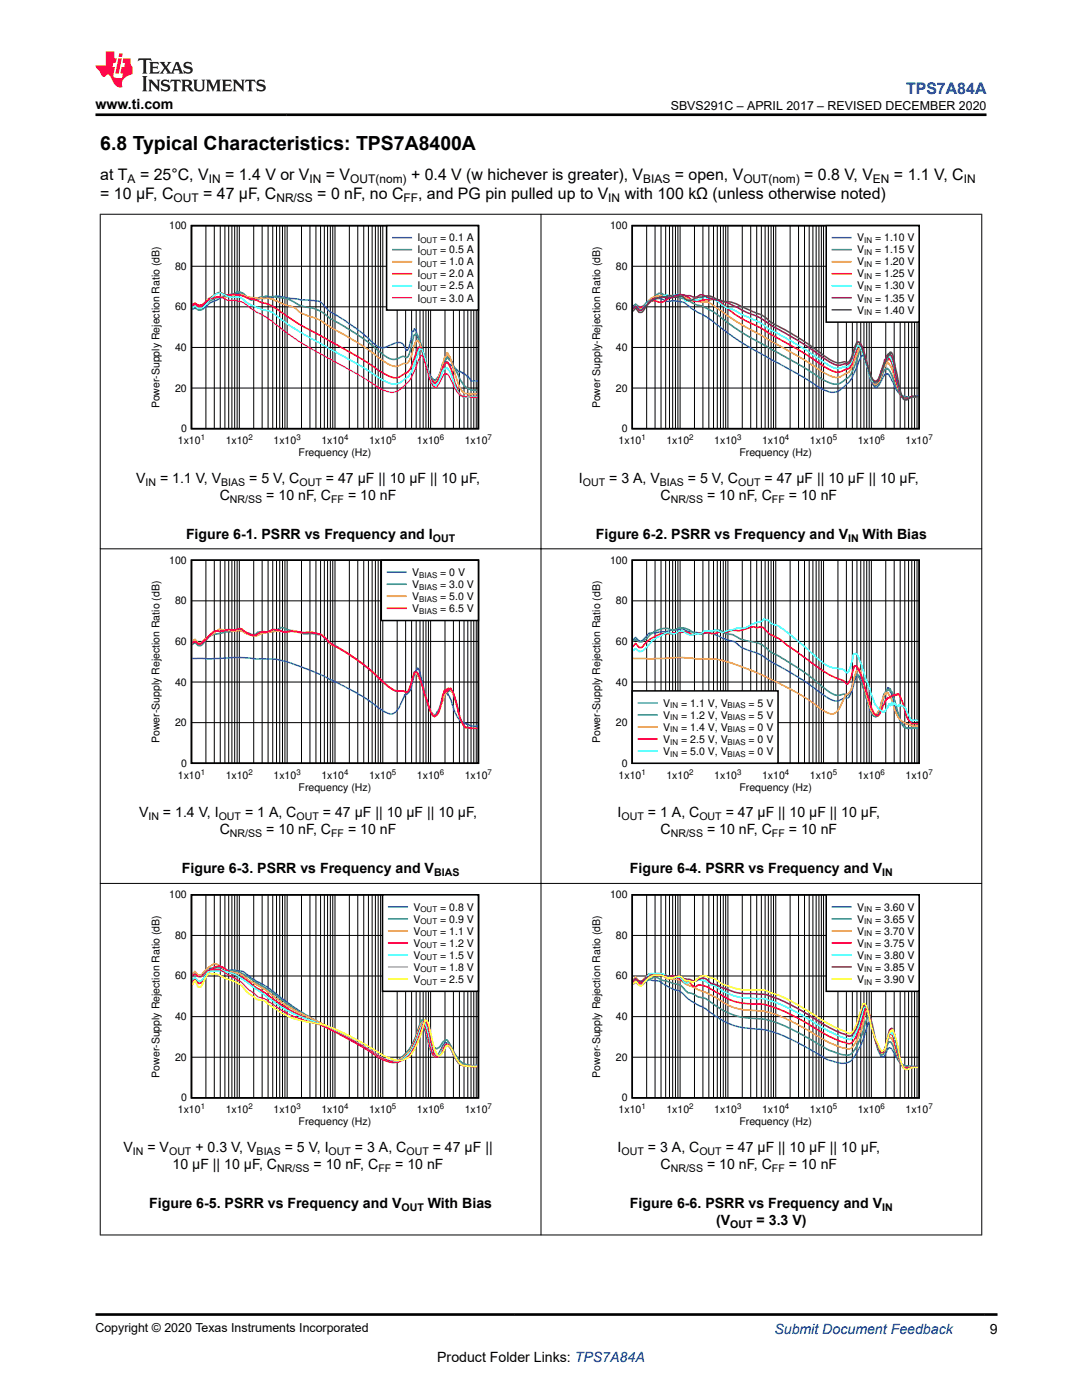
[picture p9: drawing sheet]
<svg xmlns="http://www.w3.org/2000/svg" width="216mm" height="279mm" viewBox="0 0 216 279" stroke-linecap="round" stroke-linejoin="round" font-family="sans-serif">
<defs><g id="words">
<text font-size="3.9" x="20" y="29.9">6.8 Typical Characteristics: TPS7A8400A</text>
<text font-size="3.2" fill="#00f" x="180.8" y="18.7">TPS7A84A</text>
<g font-size="3.2">
<text x="20" y="35.8">at T</text>
<text x="27.9" y="35.8">= 25°C, V</text>
<text x="44.9" y="35.8">= 1.4 V or V</text>
<text x="65" y="35.8">= V</text>
<text x="82" y="35.8">+ 0.4 V (w hichever is greater), V</text>
<text x="134.6" y="35.8">= open, V</text>
<text x="160.5" y="35.8">= 0.8 V, V</text>
<text x="178.4" y="35.8">= 1.1 V, C</text>
<text x="20" y="39.6">= 10 μF, C</text>
<text x="40.5" y="39.6">= 47 μF, C</text>
<text x="63.3" y="39.6">= 0 nF, no C</text>
<text x="83.4" y="39.6">, and PG pin pulled up to V</text>
<text x="124.6" y="39.6">with 100 kΩ (unless otherwise noted)</text>
</g>
<g font-size="2.8">
<text x="19" y="21.8">www.ti.com</text>
<text x="27.1" y="96.3">V</text>
<text x="31.9" y="96.3">= 1.1 V, V</text>
<text x="43.8" y="99.7">C</text>
<text x="49.7" y="96.3">= 5 V, C</text>
<text x="53.1" y="99.7">= 10 nF, C</text>
<text x="65" y="96.3">= 47 μF || 10 μF || 10 μF,</text>
<text x="69.5" y="99.7">= 10 nF</text>
<text x="115.5" y="96.3">I</text>
<text x="121.6" y="96.3">= 3 A, V</text>
<text x="131.8" y="99.7">C</text>
<text x="137.3" y="96.3">= 5 V, C</text>
<text x="141.1" y="99.7">= 10 nF, C</text>
<text x="152.5" y="96.3">= 47 μF || 10 μF || 10 μF,</text>
<text x="157.4" y="99.7">= 10 nF</text>
<text x="37.1" y="107.5">Figure 6-1. PSRR vs Frequency and I</text>
<text x="118.9" y="107.5">Figure 6-2. PSRR vs Frequency and V</text>
<text x="172.1" y="107.5">With Bias</text>
<text x="27.7" y="163.1">V</text>
<text x="32.5" y="163.1">= 1.4 V, I</text>
<text x="43.8" y="166.5">C</text>
<text x="48.9" y="163.1">= 1 A, C</text>
<text x="53.1" y="166.5">= 10 nF, C</text>
<text x="64.4" y="163.1">= 47 μF || 10 μF || 10 μF,</text>
<text x="69.5" y="166.5">= 10 nF</text>
<text x="123.2" y="163.1">I</text>
<text x="129.3" y="163.1">= 1 A, C</text>
<text x="131.8" y="166.5">C</text>
<text x="141.1" y="166.5">= 10 nF, C</text>
<text x="144.8" y="163.1">= 47 μF || 10 μF || 10 μF,</text>
<text x="157.4" y="166.5">= 10 nF</text>
<text x="36.3" y="174.3">Figure 6-3. PSRR vs Frequency and V</text>
<text x="125.7" y="174.3">Figure 6-4. PSRR vs Frequency and V</text>
<text x="24.6" y="229.9">V</text>
<text x="29.4" y="229.9">= V</text>
<text x="34.4" y="233.3">10 μF || 10 μF, C</text>
<text x="39" y="229.9">+ 0.3 V, V</text>
<text x="56.8" y="229.9">= 5 V, I</text>
<text x="62.6" y="233.3">= 10 nF, C</text>
<text x="70.8" y="229.9">= 3 A, C</text>
<text x="78.9" y="233.3">= 10 nF</text>
<text x="86.4" y="229.9">= 47 μF ||</text>
<text x="123.2" y="229.9">I</text>
<text x="129.3" y="229.9">= 3 A, C</text>
<text x="131.8" y="233.3">C</text>
<text x="141.1" y="233.3">= 10 nF, C</text>
<text x="144.8" y="229.9">= 47 μF || 10 μF || 10 μF,</text>
<text x="157.4" y="233.3">= 10 nF</text>
<text x="29.8" y="241.1">Figure 6-5. PSRR vs Frequency and V</text>
<text x="85.4" y="241.1">With Bias</text>
<text x="125.7" y="241.1">Figure 6-6. PSRR vs Frequency and V</text>
<text x="142.9" y="244.5">(V</text>
<text x="151" y="244.5">= 3.3 V)</text>
<text x="197.5" y="266.1">9</text>
<text x="87.2" y="271.7">Product Folder Links: TPS7A84A</text>
</g>
<text font-size="2.8" fill="#00f" x="154.5" y="266.2">Submit Document Feedback</text>
<g font-size="2.5">
<text x="133.8" y="21.9">SBVS291C – APRIL 2017 – REVISED DECEMBER 2020</text>
<text x="19" y="265.9">Copyright © 2020 Texas Instruments Incorporated</text>
</g>
<g font-size="2.4">
<text x="25.5" y="36.5">A</text>
<text x="34.6" y="40.3">OUT</text>
<text x="41.7" y="36.5">IN</text>
<text x="55.2" y="40.3">NR/SS</text>
<text x="61.8" y="36.5">IN</text>
<text x="69.9" y="36.5">OUT(nom)</text>
<text x="80.5" y="40.3">FF</text>
<text x="121.4" y="40.3">IN</text>
<text x="128.3" y="36.5">BIAS</text>
<text x="148.3" y="36.5">OUT(nom)</text>
<text x="174.2" y="36.5">EN</text>
<text x="192.3" y="36.5">IN</text>
</g>
<g font-size="2.1">
<text x="33.8" y="45.7">100</text>
<text x="121.7" y="45.7">100</text>
<text x="34.9" y="53.8">80</text>
<text x="83.3" y="48.2">I</text>
<text x="83.3" y="50.6">I</text>
<text x="83.3" y="53">I</text>
<text x="87.8" y="48.2">= 0.1 A</text>
<text x="87.8" y="50.6">= 0.5 A</text>
<text x="87.8" y="53">= 1.0 A</text>
<text x="122.9" y="53.8">80</text>
<text x="171" y="48.2">V</text>
<text x="171" y="50.6">V</text>
<text x="171" y="53">V</text>
<text x="174.6" y="48.2">= 1.10 V</text>
<text x="174.6" y="50.6">= 1.15 V</text>
<text x="174.6" y="53">= 1.20 V</text>
<text x="83.3" y="55.4">I</text>
<text x="83.3" y="57.8">I</text>
<text x="87.8" y="55.4">= 2.0 A</text>
<text x="87.8" y="57.8">= 2.5 A</text>
<text x="171" y="55.4">V</text>
<text x="171" y="57.8">V</text>
<text x="174.6" y="55.4">= 1.25 V</text>
<text x="174.6" y="57.8">= 1.30 V</text>
<text x="34.9" y="61.9">60</text>
<text x="83.3" y="60.2">I</text>
<text x="87.8" y="60.2">= 3.0 A</text>
<text x="122.9" y="61.9">60</text>
<text x="171" y="60.2">V</text>
<text x="171" y="62.6">V</text>
<text x="174.6" y="60.2">= 1.35 V</text>
<text x="174.6" y="62.6">= 1.40 V</text>
<text x="34.9" y="70">40</text>
<text x="122.9" y="70">40</text>
<text x="31.8" y="81.5" transform="rotate(-90 31.8 81.5)">Power-Supply Rejection Ratio (dB)</text>
<text x="34.9" y="78.1">20</text>
<text x="119.8" y="81.5" transform="rotate(-90 119.8 81.5)">Power Supply-Rejection Ratio (dB)</text>
<text x="122.9" y="78.1">20</text>
<text x="35.5" y="88.6">1x10</text>
<text x="36.1" y="86.2">0</text>
<text x="45" y="88.6">1x10</text>
<text x="54.6" y="88.6">1x10</text>
<text x="64.1" y="88.6">1x10</text>
<text x="73.7" y="88.6">1x10</text>
<text x="83.2" y="88.6">1x10</text>
<text x="92.7" y="88.6">1x10</text>
<text x="123.4" y="88.6">1x10</text>
<text x="124.1" y="86.2">0</text>
<text x="133" y="88.6">1x10</text>
<text x="142.5" y="88.6">1x10</text>
<text x="152.1" y="88.6">1x10</text>
<text x="161.6" y="88.6">1x10</text>
<text x="171.2" y="88.6">1x10</text>
<text x="180.7" y="88.6">1x10</text>
<text x="59.6" y="91">Frequency (Hz)</text>
<text x="147.5" y="91">Frequency (Hz)</text>
<text x="29" y="96.9">IN</text>
<text x="44.1" y="96.9">BIAS</text>
<text x="45.9" y="100.3">NR/SS</text>
<text x="59.8" y="96.9">OUT</text>
<text x="66.1" y="100.3">FF</text>
<text x="116.3" y="96.9">OUT</text>
<text x="131.7" y="96.9">BIAS</text>
<text x="133.8" y="100.3">NR/SS</text>
<text x="147.3" y="96.9">OUT</text>
<text x="154" y="100.3">FF</text>
<text x="33.8" y="112.5">100</text>
<text x="86.4" y="108.1">OUT</text>
<text x="121.7" y="112.5">100</text>
<text x="169.2" y="108.1">IN</text>
<text x="82.3" y="115">V</text>
<text x="82.3" y="117.4">V</text>
<text x="82.3" y="119.7">V</text>
<text x="87.8" y="115">= 0 V</text>
<text x="87.8" y="117.4">= 3.0 V</text>
<text x="87.8" y="119.7">= 5.0 V</text>
<text x="34.9" y="120.6">80</text>
<text x="82.3" y="122.1">V</text>
<text x="87.8" y="122.1">= 6.5 V</text>
<text x="122.9" y="120.6">80</text>
<text x="34.9" y="128.7">60</text>
<text x="122.9" y="128.7">60</text>
<text x="34.9" y="136.8">40</text>
<text x="122.9" y="136.8">40</text>
<text x="132.3" y="141">V</text>
<text x="132.3" y="143.4">V</text>
<text x="135.9" y="141">= 1.1 V, V</text>
<text x="135.9" y="143.4">= 1.2 V, V</text>
<text x="149.4" y="141">= 5 V</text>
<text x="149.4" y="143.4">= 5 V</text>
<text x="31.8" y="148.3" transform="rotate(-90 31.8 148.3)">Power-Supply Rejection Ratio (dB)</text>
<text x="34.9" y="144.9">20</text>
<text x="119.8" y="148.3" transform="rotate(-90 119.8 148.3)">Power-Supply Rejection Ratio (dB)</text>
<text x="122.9" y="144.9">20</text>
<text x="132.3" y="145.8">V</text>
<text x="132.3" y="148.2">V</text>
<text x="135.9" y="145.8">= 1.4 V, V</text>
<text x="135.9" y="148.2">= 2.5 V, V</text>
<text x="149.4" y="145.8">= 0 V</text>
<text x="149.4" y="148.2">= 0 V</text>
<text x="35.5" y="155.4">1x10</text>
<text x="36.1" y="153">0</text>
<text x="45" y="155.4">1x10</text>
<text x="54.6" y="155.4">1x10</text>
<text x="64.1" y="155.4">1x10</text>
<text x="73.7" y="155.4">1x10</text>
<text x="83.2" y="155.4">1x10</text>
<text x="92.7" y="155.4">1x10</text>
<text x="123.4" y="155.4">1x10</text>
<text x="124.1" y="153">0</text>
<text x="132.3" y="150.6">V</text>
<text x="133" y="155.4">1x10</text>
<text x="135.9" y="150.6">= 5.0 V, V</text>
<text x="142.5" y="155.4">1x10</text>
<text x="149.4" y="150.6">= 0 V</text>
<text x="152.1" y="155.4">1x10</text>
<text x="161.6" y="155.4">1x10</text>
<text x="171.2" y="155.4">1x10</text>
<text x="180.7" y="155.4">1x10</text>
<text x="59.6" y="157.8">Frequency (Hz)</text>
<text x="147.5" y="157.8">Frequency (Hz)</text>
<text x="29.6" y="163.7">IN</text>
<text x="43.6" y="163.7">OUT</text>
<text x="45.9" y="167.1">NR/SS</text>
<text x="59.2" y="163.7">OUT</text>
<text x="66.1" y="167.1">FF</text>
<text x="124" y="163.7">OUT</text>
<text x="133.8" y="167.1">NR/SS</text>
<text x="139.6" y="163.7">OUT</text>
<text x="154" y="167.1">FF</text>
<text x="33.8" y="179.3">100</text>
<text x="86.6" y="174.9">BIAS</text>
<text x="121.7" y="179.3">100</text>
<text x="176" y="174.9">IN</text>
<text x="82.5" y="181.7">V</text>
<text x="82.5" y="184.1">V</text>
<text x="87.8" y="181.7">= 0.8 V</text>
<text x="87.8" y="184.1">= 0.9 V</text>
<text x="171" y="181.7">V</text>
<text x="171" y="184.1">V</text>
<text x="174.6" y="181.7">= 3.60 V</text>
<text x="174.6" y="184.1">= 3.65 V</text>
<text x="34.9" y="187.4">80</text>
<text x="82.5" y="186.5">V</text>
<text x="82.5" y="188.9">V</text>
<text x="82.5" y="191.3">V</text>
<text x="87.8" y="186.5">= 1.1 V</text>
<text x="87.8" y="188.9">= 1.2 V</text>
<text x="87.8" y="191.3">= 1.5 V</text>
<text x="122.9" y="187.4">80</text>
<text x="171" y="186.5">V</text>
<text x="171" y="188.9">V</text>
<text x="171" y="191.3">V</text>
<text x="174.6" y="186.5">= 3.70 V</text>
<text x="174.6" y="188.9">= 3.75 V</text>
<text x="174.6" y="191.3">= 3.80 V</text>
<text x="34.9" y="195.5">60</text>
<text x="82.5" y="193.7">V</text>
<text x="82.5" y="196.1">V</text>
<text x="87.8" y="193.7">= 1.8 V</text>
<text x="87.8" y="196.1">= 2.5 V</text>
<text x="122.9" y="195.5">60</text>
<text x="171" y="193.7">V</text>
<text x="171" y="196.1">V</text>
<text x="174.6" y="193.7">= 3.85 V</text>
<text x="174.6" y="196.1">= 3.90 V</text>
<text x="34.9" y="203.6">40</text>
<text x="122.9" y="203.6">40</text>
<text x="31.8" y="215.1" transform="rotate(-90 31.8 215.1)">Power-Supply Rejection Ratio (dB)</text>
<text x="34.9" y="211.7">20</text>
<text x="119.8" y="215.1" transform="rotate(-90 119.8 215.1)">Power-Supply Rejection Ratio (dB)</text>
<text x="122.9" y="211.7">20</text>
<text x="36.1" y="219.8">0</text>
<text x="124.1" y="219.8">0</text>
<text x="35.5" y="222.2">1x10</text>
<text x="45" y="222.2">1x10</text>
<text x="54.6" y="222.2">1x10</text>
<text x="59.6" y="224.6">Frequency (Hz)</text>
<text x="64.1" y="222.2">1x10</text>
<text x="73.7" y="222.2">1x10</text>
<text x="83.2" y="222.2">1x10</text>
<text x="92.7" y="222.2">1x10</text>
<text x="123.4" y="222.2">1x10</text>
<text x="133" y="222.2">1x10</text>
<text x="142.5" y="222.2">1x10</text>
<text x="147.5" y="224.6">Frequency (Hz)</text>
<text x="152.1" y="222.2">1x10</text>
<text x="161.6" y="222.2">1x10</text>
<text x="171.2" y="222.2">1x10</text>
<text x="180.7" y="222.2">1x10</text>
<text x="26.5" y="230.5">IN</text>
<text x="33.7" y="230.5">OUT</text>
<text x="51.2" y="230.5">BIAS</text>
<text x="55.3" y="233.8">NR/SS</text>
<text x="65.6" y="230.5">OUT</text>
<text x="75.5" y="233.8">FF</text>
<text x="81.1" y="230.5">OUT</text>
<text x="124" y="230.5">OUT</text>
<text x="133.8" y="233.8">NR/SS</text>
<text x="139.6" y="230.5">OUT</text>
<text x="154" y="233.8">FF</text>
<text x="80.1" y="241.6">OUT</text>
<text x="145.7" y="245">OUT</text>
<text x="176" y="241.6">IN</text>
</g>
<g font-size="1.6">
<text x="83.9" y="48.5">OUT</text>
<text x="83.9" y="50.9">OUT</text>
<text x="83.9" y="53.3">OUT</text>
<text x="172.4" y="48.5">IN</text>
<text x="172.4" y="50.9">IN</text>
<text x="172.4" y="53.3">IN</text>
<text x="83.9" y="55.7">OUT</text>
<text x="83.9" y="58.1">OUT</text>
<text x="172.4" y="55.7">IN</text>
<text x="172.4" y="58.1">IN</text>
<text x="83.9" y="60.5">OUT</text>
<text x="172.4" y="60.5">IN</text>
<text x="172.4" y="62.9">IN</text>
<text x="40" y="87.8">1</text>
<text x="49.6" y="87.8">2</text>
<text x="59.1" y="87.8">3</text>
<text x="68.7" y="87.8">4</text>
<text x="78.2" y="87.8">5</text>
<text x="87.8" y="87.8">6</text>
<text x="97.3" y="87.8">7</text>
<text x="128" y="87.8">1</text>
<text x="137.5" y="87.8">2</text>
<text x="147.1" y="87.8">3</text>
<text x="156.6" y="87.8">4</text>
<text x="166.2" y="87.8">5</text>
<text x="175.7" y="87.8">6</text>
<text x="185.2" y="87.8">7</text>
<text x="83.7" y="115.3">BIAS</text>
<text x="83.7" y="117.7">BIAS</text>
<text x="83.7" y="120.1">BIAS</text>
<text x="83.7" y="122.5">BIAS</text>
<text x="133.7" y="141.4">IN</text>
<text x="133.7" y="143.8">IN</text>
<text x="145.2" y="141.4">BIAS</text>
<text x="145.2" y="143.8">BIAS</text>
<text x="133.7" y="146.2">IN</text>
<text x="133.7" y="148.6">IN</text>
<text x="145.2" y="146.2">BIAS</text>
<text x="145.2" y="148.6">BIAS</text>
<text x="40" y="154.6">1</text>
<text x="49.6" y="154.6">2</text>
<text x="59.1" y="154.6">3</text>
<text x="68.7" y="154.6">4</text>
<text x="78.2" y="154.6">5</text>
<text x="87.8" y="154.6">6</text>
<text x="97.3" y="154.6">7</text>
<text x="128" y="154.6">1</text>
<text x="133.7" y="151">IN</text>
<text x="137.5" y="154.6">2</text>
<text x="145.2" y="151">BIAS</text>
<text x="147.1" y="154.6">3</text>
<text x="156.6" y="154.6">4</text>
<text x="166.2" y="154.6">5</text>
<text x="175.7" y="154.6">6</text>
<text x="185.2" y="154.6">7</text>
<text x="83.9" y="182.1">OUT</text>
<text x="83.9" y="184.5">OUT</text>
<text x="172.4" y="182.1">IN</text>
<text x="172.4" y="184.5">IN</text>
<text x="83.9" y="186.9">OUT</text>
<text x="83.9" y="189.3">OUT</text>
<text x="83.9" y="191.7">OUT</text>
<text x="172.4" y="186.9">IN</text>
<text x="172.4" y="189.3">IN</text>
<text x="172.4" y="191.7">IN</text>
<text x="83.9" y="194.1">OUT</text>
<text x="83.9" y="196.5">OUT</text>
<text x="172.4" y="194.1">IN</text>
<text x="172.4" y="196.5">IN</text>
<text x="40" y="221.4">1</text>
<text x="49.6" y="221.4">2</text>
<text x="59.1" y="221.4">3</text>
<text x="68.7" y="221.4">4</text>
<text x="78.2" y="221.4">5</text>
<text x="87.8" y="221.4">6</text>
<text x="97.3" y="221.4">7</text>
<text x="128" y="221.4">1</text>
<text x="137.5" y="221.4">2</text>
<text x="147.1" y="221.4">3</text>
<text x="156.6" y="221.4">4</text>
<text x="166.2" y="221.4">5</text>
<text x="175.7" y="221.4">6</text>
<text x="185.2" y="221.4">7</text>
</g>
</g></defs>
<path d="M38.2 45h57.3v40.6h-57.3z" fill="none" stroke="#000" stroke-width=".31"/>
<g fill="none" stroke="#000" stroke-width=".2">
<path d="M38.2 53.1h57.3M41.1 45v40.6M42.8 45v40.6M44 45v40.6M44.9 45v40.6M45.6 45v40.6M46.3 45v40.6M46.8 45v40.6M47.3 45v40.6M47.8 45v40.6M50.6 45v40.6M52.3 45v40.6"/>
<path d="M53.5 45v40.6M54.4 45v40.6M55.2 45v40.6M55.8 45v40.6M56.4 45v40.6M56.9 45v40.6M57.3 45v40.6M60.2 45v40.6M61.8 45v40.6M63 45v40.6M64 45v40.6M64.7 45v40.6"/>
<path d="M65.4 45v40.6M65.9 45v40.6M66.4 45v40.6M66.8 45v40.6M69.7 45v40.6M71.4 45v40.6M72.6 45v40.6M73.5 45v40.6M74.3 45v40.6M74.9 45v40.6M75.5 45v40.6M75.9 45v40.6"/>
<path d="M76.4 45v40.6M79.3 45v40.6M80.9 45v40.6M82.1 45v40.6M83 45v40.6M83.8 45v40.6M84.4 45v40.6M85 45v40.6M85.5 45v40.6M85.9 45v40.6M88.8 45v40.6M90.5 45v40.6"/>
<path d="M91.7 45v40.6M92.6 45v40.6M93.3 45v40.6M94 45v40.6M94.5 45v40.6M95 45v40.6M38.2 77.4h57.3M38.2 69.3h57.3M38.2 61.2h57.3"/>
</g>
<path d="M38.4 61.7a.91 .91 0 0 1 1.2 .1h.1a2.74 2.74 0 0 0 2.1-1.2l3.6-1.7 1.1-.3 1.2-.1a1.57 1.57 0 0 1 1.6 .8l.2 .1a2.38 2.38 0 0 0 2.2 .3l.7-.3a1.88 1.88 0 0 1 1.9-.1l.8-.2h.5l2.3 .5 5.2 .5a3 3 0 0 1 2.2 1.6l5.9 3.9 4.2 3.6 .6 .2h.6l2.6-1a1.32 1.32 0 0 1 1.7 1.1l.2 .5 .4-.4 .5-2 .2-1.5 .3 .1 .3-.6 .3 .5 2.2 7.4a3.4 3.4 0 0 0 1.3 2.3 .47 .47 0 0 0 .6-.4l.4-.4 .6-2.4 .2 .1 .2-.4 .2 .1 .1-.4 .2 .4 .1-.2 .2 .4 .8 .4 .1 .4 .1-.2 .3 .4 .1-.1 .5 .4a.34 .34 0 0 0 .5 .2l.5 .4a1.46 1.46 0 0 1 1.1 .9l.1-.1 .5 .7h1.3" fill="none" stroke="#3265ff" stroke-width=".31"/>
<path d="M38.4 61.6l.2-.2a.28 .28 0 0 1 .3-.3 .28 .28 0 0 1 .3 .3 .76 .76 0 0 0 .8 .5 .76 .76 0 0 0 .6-.7l1.1-1.1 1.2-.6 2.2-.5h1l.6-.3a1.35 1.35 0 0 1 2.2 .4l.5 .3a1.39 1.39 0 0 0 1.9 .1l1-.3 .8 .2 1.4-.2 2.3 .3 1.2 .4 1.8 1 3.1 .8 1.2 .5 1.7 1.3 6.4 3.8 5.1 4 1.2 .4 1.2-.3a1.15 1.15 0 0 1 1.4 0 6 6 0 0 0 1.2-3.3l.2-1.1 .3-.1 .1-.2a.54 .54 0 0 1 .6 .6l1.8 5.9a5.7 5.7 0 0 0 1.2 2.7l.1 .1a1.94 1.94 0 0 0 1.2-1.7l.4-1.2a1.7 1.7 0 0 1 .6-1.2l.2-.5 .1 .3v-.3l.3-.3 .3 .8 .1-.2 .3 .4 .1 .5 .1-.3 .4 1.2 1 2.1 .9 1.2a1.55 1.55 0 0 0 1.1 .8l.3 .3h1.3" fill="none" stroke="#329865" stroke-width=".31"/>
<path d="M38.4 60.9l.2-.2a.36 .36 0 0 1 .4-.2 .36 .36 0 0 1 .3 .4 .75 .75 0 0 0 .8 .3 .75 .75 0 0 0 .5-.6l1.1-1.1 1.7-.3 1.5 .1 .9-.3 2.1-.2 .6 .1 1 .4 2 .3 1.8-.1 1.1 .2 2.7 1.2 1.5 .4 1.8 1.3 3.5 1.3 1.7 1.2 6.6 3.8 5.4 3.8 1.4 .4 .5-.1 1-.4a1.15 1.15 0 0 0 1.4-1.1l.1-.4a9 9 0 0 1 1.2-3.1h.1a7.1 7.1 0 0 1 1.3 3.5l.7 2.5a3.7 3.7 0 0 0 1.2 2.2l.4 .1a12.2 12.2 0 0 0 1.7-4.6l.1-.4 .4-.2 .1-.7 .1 .4 .1-.3 .3 .8 .1-.1v.1l1.5 5a3.7 3.7 0 0 0 1.5 2.2l1.1 .1h1.4" fill="none" stroke="#ff9800" stroke-width=".31"/>
<path d="M38.4 60.8a.87 .87 0 0 1 1.2 .1l.6-.1 .5-.2 2.2-1.8a1.38 1.38 0 0 1 2 0l1.6-.1 1.4 .2 1.8 .7 1.3 .2 1.2 .6 1.3 .3 1.1 .5 5.1 3.5 11.4 6.3 5 3.3 1.4 .7 1.1 .4h.7l1.4-.8a2.63 2.63 0 0 0 1.7-2.3l1-3h.3a1.02 1.02 0 0 1 .7 1.1l.9 3.2a4.4 4.4 0 0 0 1.3 2.8 1.31 1.31 0 0 0 1.2-1.4l.7-2h.1l.2-.5a.32 .32 0 0 1 .5 0l.1-.2 .7 1.5 1 3.3a2.89 2.89 0 0 0 1.3 2l2.9 .1" fill="none" stroke="#f00" stroke-width=".31"/>
<path d="M38.4 61.4l.2-.2a.5 .5 0 0 1 .8 .3 1.42 1.42 0 0 0 1.6-.7l1-1.2 1.3-1a2.18 2.18 0 0 1 2.1 .5l.9 .2h1.6l2.3 1.7 2.3 .9 1.7 .4 3.1 2.3 2.3 1.5 11.5 6.4 5.4 3.4 1.6 .7 .9 .1 .7-.3 1.3-.9a4.2 4.2 0 0 0 1.6-2.6l1.1-3.3a.61 .61 0 0 1 .8 .8l.7 2.8a7.4 7.4 0 0 0 1.4 3.6l.1 .1a1.67 1.67 0 0 0 1.1-1.5l.6-1.5 .1 .1v-.3l.6-.3a7 7 0 0 1 1.7 3.6l.2 .4a2.36 2.36 0 0 0 1.5 1.8l.5 .1 .5-.1 1.8-.1" fill="none" stroke="#01ffff" stroke-width=".31"/>
<path d="M38.4 61.1l.2-.2a.52 .52 0 0 1 .8 .2 1.26 1.26 0 0 0 1.6-.7l1-.7 1.4-.4 1.2 .2 .7 .4h1.5l1.8 .5 1.6 1.2 3.9 2.4 3.2 2.5 3.5 2.4 10.2 5.6 5 3.1 1.5 .6 1 .1 .9-.3 2.1-1.7 .5-.9 2-4.4a.73 .73 0 0 1 .7 .8l.6 2.1a6.4 6.4 0 0 0 1.3 3.3l.2 .1a2.14 2.14 0 0 0 1.2-1.5l.3-.6a.64 .64 0 0 1 .5-.6 .64 .64 0 0 1 .7 .4l1.6 3.1a2.7 2.7 0 0 0 2.7 1.1l1.5 .1" fill="none" stroke="#f0f" stroke-width=".31"/>
<path d="M77.1 45h18.4v16.9h-18.4z" fill-rule="evenodd" fill="#fff"/>
<path d="M77.1 45h18.4v16.9h-18.4z" fill="none" stroke="#000" stroke-width=".31"/>
<path d="M78.4 47.4h3.7" fill="none" stroke="#3265ff" stroke-width=".31"/>
<path d="M78.4 49.8h3.7" fill="none" stroke="#329865" stroke-width=".31"/>
<path d="M78.4 52.2h3.7" fill="none" stroke="#ff9800" stroke-width=".31"/>
<path d="M78.4 54.6h3.7" fill="none" stroke="#f00" stroke-width=".31"/>
<path d="M78.4 57h3.7" fill="none" stroke="#01ffff" stroke-width=".31"/>
<path d="M78.4 59.4h3.7" fill="none" stroke="#f0f" stroke-width=".31"/>
<path d="M117.8 44.2h68.3v47.3h-68.3z" fill-rule="evenodd" fill="#fff"/>
<path d="M126.2 45h57.2v40.6h-57.2z" fill="none" stroke="#000" stroke-width=".31"/>
<g fill="none" stroke="#000" stroke-width=".2">
<path d="M126.2 53.1h57.2M129 45v40.6M130.7 45v40.6M131.9 45v40.6M132.8 45v40.6M133.6 45v40.6M134.2 45v40.6M134.8 45v40.6M135.3 45v40.6M135.7 45v40.6M138.6 45v40.6M140.3 45v40.6"/>
<path d="M141.4 45v40.6M142.4 45v40.6M143.1 45v40.6M143.8 45v40.6M144.3 45v40.6M144.8 45v40.6M145.2 45v40.6M148.1 45v40.6M149.8 45v40.6M151 45v40.6M151.9 45v40.6M152.7 45v40.6"/>
<path d="M153.3 45v40.6M153.9 45v40.6M154.3 45v40.6M154.8 45v40.6M157.7 45v40.6M159.3 45v40.6M160.5 45v40.6M161.5 45v40.6M162.2 45v40.6M162.9 45v40.6M163.4 45v40.6M163.9 45v40.6"/>
<path d="M164.3 45v40.6M167.2 45v40.6M168.9 45v40.6M170.1 45v40.6M171 45v40.6M171.8 45v40.6M172.4 45v40.6M172.9 45v40.6M173.4 45v40.6M173.9 45v40.6M176.7 45v40.6M178.4 45v40.6"/>
<path d="M179.6 45v40.6M180.5 45v40.6M181.3 45v40.6M181.9 45v40.6M182.5 45v40.6M183 45v40.6M126.2 77.4h57.2M126.2 69.3h57.2M126.2 61.2h57.2"/>
</g>
<path d="M126.3 61.1l.2-.2a.52 .52 0 0 1 .9 .2 1.26 1.26 0 0 0 1.6-.7l.3-.3a3.4 3.4 0 0 1 2.5-.5l.5 .2a2.81 2.81 0 0 0 2.2 .2l2.1 .4 1.5 1.2 4 2.4 3.2 2.5 3.5 2.4 10.2 5.6 5 3.1 1.4 .6 1.1 .1 .9-.3 2-1.7 .6-.9 1.5-3.7 .4-.7 .2-.1a19.5 19.5 0 0 1 1.7 5 1.62 1.62 0 0 0 1.1 1.4l.5-.4 .9-1.8a.4 .4 0 0 1 .2-.4 .4 .4 0 0 1 .4 0l.1-.1 .1 .1a.48 .48 0 0 1 .5 .5l1.5 2.9a2.7 2.7 0 0 0 2.6 1.1l.3 .1 1.3-.3" fill="none" stroke="#3265ff" stroke-width=".31"/>
<path d="M126.3 61.3l.2-.2a.28 .28 0 0 1 .3-.3 .28 .28 0 0 1 .3 .3 .72 .72 0 0 0 .7 .6 .72 .72 0 0 0 .7-.7l2.3-2.1a1.23 1.23 0 0 1 2 .3 1.03 1.03 0 0 0 1.4-.2h.6l.8 .5 1 .2 2.3 1.1 1.2 .3 2.1 1 3.1 2.4 3.5 2.3 10.2 5.7 5.5 3.4 1.3 .6 1.1 .2 .8-.3 1.1-.8a4.1 4.1 0 0 0 1.8-2.6l1.1-3.3h.1a.45 .45 0 0 1 .6 .6l.9 3.3a5.5 5.5 0 0 0 1.4 3.4 3.4 3.4 0 0 0 1.4-2.3l.4-.9 .1 .1 .1-.3h.2a.51 .51 0 0 1 .7 .5l1.6 3.8a2.07 2.07 0 0 0 2.6 1.3h1.5" fill="none" stroke="#329865" stroke-width=".31"/>
<path d="M126.3 61.4l.2-.2a.5 .5 0 0 1 .9 .3 1.04 1.04 0 0 0 1.4-.7l.9-1 .6-.5 .7-.2 2.4-.2 2.4 .1 2.4 1 3.2 .4 6.2 4.2 11.4 6.4 6.4 3.9 1.7 .4 .6-.1 .9-.6a2.45 2.45 0 0 0 1.7-2.2l1.1-2.8h.2a.88 .88 0 0 1 .7 .9l.9 3.2a7.3 7.3 0 0 0 1.2 2.9v-.1l.1 .3a1.52 1.52 0 0 0 1.2-1.4l.6-2.3 .2 .2 .2-.6 .2-.2v.2l.2-.4a5.9 5.9 0 0 1 1.5 3.3l.4 1.5a4 4 0 0 0 1.4 2.4l.3 .1 1.3-.4h1.3" fill="none" stroke="#ff9800" stroke-width=".31"/>
<path d="M126.3 61.3a.99 .99 0 0 1 1.2 0l.8-.1 1.1-.7a1.81 1.81 0 0 1 2.2-.2h.6l1.4-.8 1.2-.4a2.4 2.4 0 0 1 2.9 .5l.3 .2a2.69 2.69 0 0 0 2.4 .1l2.1-.1 .7 .2 3.2 2.6 1.2 .7 4.4 2.3 1.6 1 5.4 3 6.4 4.1 1.5 .6 .8-.1 .9-.5a1.44 1.44 0 0 0 1.5-1.3l1-3a.5 .5 0 0 1 .2-.5 .5 .5 0 0 1 .5 0l.5 1.1 1 3.8a4.2 4.2 0 0 0 1.3 2.7l.4-.2 .4-.6 .5-1.7v.2l1-2.4v.2l.1-.5 .1 .1 .1-.3 .1 .5 .1-.2a5.6 5.6 0 0 1 1.2 3.2l.8 3.2a1.48 1.48 0 0 0 1.3 1.5l1.2-.3h1.4" fill="none" stroke="#f00" stroke-width=".31"/>
<path d="M126.3 61.5l.5-.6 .3 .4a.72 .72 0 0 0 .7 .6 .72 .72 0 0 0 .7-.6l1-1.2 1.1-.5 1-.1 1-.5 .4-.1 1 .2 .7-.2a1.25 1.25 0 0 1 1.8 .8 .53 .53 0 0 0 .6 .4h.4l.2-.2 .9-.1a1.46 1.46 0 0 0 1.5-.5h.8l.8 .3a2.69 2.69 0 0 1 2.1 1l1.3 .9 1.1 .3 5.7 2.7 1.7 1.2 6.5 3.7 5.5 3.6 1.4 .5h.6l.8-.3a1.24 1.24 0 0 0 1.5-1l1-2.8a.38 .38 0 0 1 .6-.3 10.6 10.6 0 0 1 1.4 3.8l.3 .9a4.8 4.8 0 0 0 1.2 2.6h.2a.41 .41 0 0 0 .5-.4l.8-1.5a7 7 0 0 1 1.2-2.9l.1-.5a.45 .45 0 0 1 .6 .5l.4 1.1 .9 3.7a6.1 6.1 0 0 0 1.3 3.3h.4l.6-.4 .6-.1h1.3" fill="none" stroke="#01ffff" stroke-width=".31"/>
<path d="M126.3 61.6l.2-.2a.36 .36 0 0 1 .5-.2 .36 .36 0 0 1 .2 .4 .69 .69 0 0 0 .7 .3 .69 .69 0 0 0 .6-.5l1.3-1.4a2.63 2.63 0 0 1 1.8-.6l.7-.1 1.3 .2 1-.5 1-.2 2.1 .2 .8 .3a1.29 1.29 0 0 0 1.1-.4l.5-.1 1.4 .7 3.4 .8 3.9 2 2.8 1.1 2.5 1.7 6.2 3.5 5.2 3.6 1.6 .7 1.3-.3a1.09 1.09 0 0 0 1.5-.9l1.1-3.4h.5a15.7 15.7 0 0 1 1.5 4.4l.1 .4a5 5 0 0 0 1.4 3l.4-.1a6.8 6.8 0 0 0 1.2-2.8l.4-1.4 .1 .2 .2-.4 .2-.7 .1 .3 .2-.6 .4 .2a13.6 13.6 0 0 1 1.2 4.4l.3 1.2a7.4 7.4 0 0 0 1.1 3.3 2.59 2.59 0 0 0 1.7-.6h1.3" fill="none" stroke="#7f007f" stroke-width=".31"/>
<path d="M126.3 62.1l.5-.6 .3 .3a.76 .76 0 0 0 .8 .5 .76 .76 0 0 0 .7-.6l1.1-1.4 1.3-.8 2.6-.5 .7 .2a1.62 1.62 0 0 0 1.4-.1l.8 .3a1.51 1.51 0 0 0 2.3 .1l2.6-.5 2.9 1.2 1.5 .1 1.1 .3 3.2 1.5 1.7 .7 2.7 1.9 2.4 1.3 3.5 2.1 5.1 3.6 1.2 .6 1.1 .1a1.05 1.05 0 0 1 1.2 0 2.37 2.37 0 0 0 1.2-2l.7-2 .3-.1a3.4 3.4 0 0 1 1.1 2.3l1.6 4.7 .5 .9h.4a1.98 1.98 0 0 0 1-1.7l1.3-3.7 .2-.1 .1 .1 .1-.2 .1 .3v-.7l.1 .3 .2-.2 .4 1 .6 3.2a15.2 15.2 0 0 0 1.4 5l.1 .3a1.2 1.2 0 0 0 1.3-.4l.3-.2h1.3" fill="none" stroke="#68275f" stroke-width=".31"/>
<path d="M164.9 45h18.5v19.3h-18.5z" fill-rule="evenodd" fill="#fff"/>
<path d="M164.9 45h18.5v19.3h-18.5z" fill="none" stroke="#000" stroke-width=".31"/>
<path d="M166.1 47.4h3.7" fill="none" stroke="#3265ff" stroke-width=".31"/>
<path d="M166.1 49.8h3.7" fill="none" stroke="#329865" stroke-width=".31"/>
<path d="M166.1 52.2h3.7" fill="none" stroke="#ff9800" stroke-width=".31"/>
<path d="M166.1 54.6h3.7" fill="none" stroke="#f00" stroke-width=".31"/>
<path d="M166.1 57h3.7" fill="none" stroke="#01ffff" stroke-width=".31"/>
<path d="M166.1 59.4h3.7" fill="none" stroke="#7f007f" stroke-width=".31"/>
<path d="M166.1 61.8h3.7" fill="none" stroke="#68275f" stroke-width=".31"/>
<path d="M29.8 111h68.4v47.3h-68.4z" fill-rule="evenodd" fill="#fff"/>
<path d="M38.2 111.8h57.3v40.5h-57.3z" fill="none" stroke="#000" stroke-width=".31"/>
<g fill="none" stroke="#000" stroke-width=".2">
<path d="M38.2 119.9h57.3M41.1 111.8v40.5M42.8 111.8v40.5M44 111.8v40.5M44.9 111.8v40.5M45.6 111.8v40.5M46.3 111.8v40.5M46.8 111.8v40.5M47.3 111.8v40.5M47.8 111.8v40.5M50.6 111.8v40.5M52.3 111.8v40.5"/>
<path d="M53.5 111.8v40.5M54.4 111.8v40.5M55.2 111.8v40.5M55.8 111.8v40.5M56.4 111.8v40.5M56.9 111.8v40.5M57.3 111.8v40.5M60.2 111.8v40.5M61.8 111.8v40.5M63 111.8v40.5M64 111.8v40.5M64.7 111.8v40.5"/>
<path d="M65.4 111.8v40.5M65.9 111.8v40.5M66.4 111.8v40.5M66.8 111.8v40.5M69.7 111.8v40.5M71.4 111.8v40.5M72.6 111.8v40.5M73.5 111.8v40.5M74.3 111.8v40.5M74.9 111.8v40.5M75.5 111.8v40.5M75.9 111.8v40.5"/>
<path d="M76.4 111.8v40.5M79.3 111.8v40.5M80.9 111.8v40.5M82.1 111.8v40.5M83 111.8v40.5M83.8 111.8v40.5M84.4 111.8v40.5M85 111.8v40.5M85.5 111.8v40.5M85.9 111.8v40.5M88.8 111.8v40.5M90.5 111.8v40.5"/>
<path d="M91.7 111.8v40.5M92.6 111.8v40.5M93.3 111.8v40.5M94 111.8v40.5M94.5 111.8v40.5M95 111.8v40.5M38.2 136.1h57.3M38.2 128h57.3M38.2 144.2h57.3"/>
</g>
<path d="M38.4 131.4l3.1 .1 6.5-.3 2.8 .3 4.1 .1 2.3 .5 5.4 2 5 2.3 4.8 2.6 4 2.9 1.6 .6a2.34 2.34 0 0 0 1.9-2l.9-1.9a1.95 1.95 0 0 0 1.4-2.1l.3-1.3a2.2 2.2 0 0 1 .7-1.5l.1-.4a14 14 0 0 1 1.4 4.6l.6 2.1a5.3 5.3 0 0 0 1.3 2.7l.1-.1a.62 .62 0 0 0 .5-.6l.5-.7 .8-2.6 .3-.4v.2l.2-.3h.1l.7 1.2 1 2.9 .9 1.4 .7 .5 1.7 .7h1.2" fill="none" stroke="#3265ff" stroke-width=".31"/>
<path d="M38.4 128.7l.2-.2a.37 .37 0 0 1 .4-.2 .37 .37 0 0 1 .3 .3 .86 .86 0 0 0 1.4-.4l1-1.1 1-.5 4.3-.8a1.52 1.52 0 0 1 2 .5l.8 .1a1.31 1.31 0 0 0 1.7-.3h2.9l1-.5a1.55 1.55 0 0 1 2 0l2.2 .5 1 .4 1.7-.1 1.3 .2a2.53 2.53 0 0 1 2 1.6l.5 .4 1.4 .6 4.9 3.3 5.3 4.7 1 .6 1.2 .1a1.09 1.09 0 0 1 1.1 .4 3.1 3.1 0 0 0 1.2-2.4l.5-1.8h.4a14.5 14.5 0 0 1 1.8 4.9l.4 1.4a6.4 6.4 0 0 0 1.2 2.5h.1a2.25 2.25 0 0 0 1.2-1.8l.5-1.7 .1 .1 .3-.7 .1 .1v-.4l.3-.3 .2 .2 .2-.8 .1 .3 .2-.3 .3 .4v-.1a20.6 20.6 0 0 1 1.7 5.4 3 3 0 0 0 1.2 1.9l2.3 .1" fill="none" stroke="#329865" stroke-width=".31"/>
<path d="M38.4 128.1l.2-.2a.36 .36 0 0 1 .4-.2 .36 .36 0 0 1 .3 .3 .76 .76 0 0 0 .7 .3 .76 .76 0 0 0 .6-.5l.6-.6 1.2-.6 .7-.6a1.7 1.7 0 0 1 1.9-.2l1.5 .2 1.5-.1 2.5 1 .8-.1 1.1-.4 2-.4h1.7l.8 .2 1-.2a2.2 2.2 0 0 1 1.9 .2h2.5l2 .5 1.6 1.8 2.8 1.5 3.8 2.6 5.2 4.5 1.2 .7 1.5 .1 .6 .2a.58 .58 0 0 0 .6-.6l1-3.1h.3a3.2 3.2 0 0 1 1.2 2l1.2 3.7a4.6 4.6 0 0 0 1.3 2.7h.4l.6-.6 .6-2.2 .7-1.7 .2-.2v.1l.2-.7v.2l.2-.2 .3 .1 .1-.1 .5 .9 .9 3.2a6.2 6.2 0 0 0 1.5 3.5l.2 .2h2.3" fill="none" stroke="#ff9800" stroke-width=".31"/>
<path d="M38.4 128.4v-.1a.7 .7 0 0 1 1.2 .2 2.5 2.5 0 0 0 1.8-1.2l.9-.9a1.44 1.44 0 0 1 1.6-.4l.7-.1 .6-.2h1.3l.8-.1a1.2 1.2 0 0 1 1.6 .5l1.2 .6h.3a2.57 2.57 0 0 0 1.9-.7h1.4a2.55 2.55 0 0 1 2.5 0l.3 .1 1.6-.1 2.3 .2h1.3l2.2 .4 1.7 1.5 4.2 2.6 2.6 1.8 5.4 4.7 1.1 .6 1.5 .1 .6 .2a.56 .56 0 0 0 .6-.5l1.1-3.4h.2a.59 .59 0 0 1 .7 .6l1.7 5.5a4.4 4.4 0 0 0 1.3 2.6l.1 .2 .1-.1a5.4 5.4 0 0 0 1.3-2.8l.5-2.4h.1l.1 .3 .2-.4 .1 .2 .2-.4v.4l.2-.6 .3 .4v-.3h.2a19.3 19.3 0 0 1 1.7 5.5l.6 1.4a1.45 1.45 0 0 0 1.6 1l1.4 .1" fill="none" stroke="#f00" stroke-width=".31"/>
<path d="M76.1 111.8h19.4v12h-19.4z" fill-rule="evenodd" fill="#fff"/>
<path d="M76.1 111.8h19.4v12h-19.4z" fill="none" stroke="#000" stroke-width=".31"/>
<path d="M77.3 114.2h3.7" fill="none" stroke="#3265ff" stroke-width=".31"/>
<path d="M77.3 116.6h3.7" fill="none" stroke="#329865" stroke-width=".31"/>
<path d="M77.3 119h3.7" fill="none" stroke="#ff9800" stroke-width=".31"/>
<path d="M77.3 121.4h3.7" fill="none" stroke="#f00" stroke-width=".31"/>
<path d="M117.8 111h68.3v47.3h-68.3z" fill-rule="evenodd" fill="#fff"/>
<path d="M126.2 111.8h57.2v40.5h-57.2z" fill="none" stroke="#000" stroke-width=".31"/>
<g fill="none" stroke="#000" stroke-width=".2">
<path d="M126.2 119.9h57.2M129 111.8v40.5M130.7 111.8v40.5M131.9 111.8v40.5M132.8 111.8v40.5M133.6 111.8v40.5M134.2 111.8v40.5M134.8 111.8v40.5M135.3 111.8v40.5M135.7 111.8v40.5M138.6 111.8v40.5M140.3 111.8v40.5"/>
<path d="M141.4 111.8v40.5M142.4 111.8v40.5M143.1 111.8v40.5M143.8 111.8v40.5M144.3 111.8v40.5M144.8 111.8v40.5M145.2 111.8v40.5M148.1 111.8v40.5M149.8 111.8v40.5M151 111.8v40.5M151.9 111.8v40.5M152.7 111.8v40.5"/>
<path d="M153.3 111.8v40.5M153.9 111.8v40.5M154.3 111.8v40.5M154.8 111.8v40.5M157.7 111.8v40.5M159.3 111.8v40.5M160.5 111.8v40.5M161.5 111.8v40.5M162.2 111.8v40.5M162.9 111.8v40.5M163.4 111.8v40.5M163.9 111.8v40.5"/>
<path d="M164.3 111.8v40.5M167.2 111.8v40.5M168.9 111.8v40.5M170.1 111.8v40.5M171 111.8v40.5M171.8 111.8v40.5M172.4 111.8v40.5M172.9 111.8v40.5M173.4 111.8v40.5M173.9 111.8v40.5M176.7 111.8v40.5M178.4 111.8v40.5"/>
<path d="M179.6 111.8v40.5M180.5 111.8v40.5M181.3 111.8v40.5M181.9 111.8v40.5M182.5 111.8v40.5M183 111.8v40.5M126.2 136.1h57.2M126.2 128h57.2M126.2 144.2h57.2"/>
</g>
<path d="M126.3 127.7l.2-.2a.36 .36 0 0 1 .5-.2 .36 .36 0 0 1 .2 .3 .75 .75 0 0 0 .8 .3 .75 .75 0 0 0 .6-.5l.2-.2a1.71 1.71 0 0 1 1.5-.9l2.6-.2 1-.3 2.1-.3 1.4 .6 2.1 .3 1.8-.1 1 .1 2.8 1.3 1.5 .4 1.7 1.3 3.5 1.3 1.8 1.2 6.5 3.8 5.4 3.8 1.4 .4 .6-.1 .8-.4a1.28 1.28 0 0 0 1.6-1.1l.1-.4a9 9 0 0 1 1.1-3.2h.2a7.1 7.1 0 0 1 1.2 3.6l.8 2.4a3.7 3.7 0 0 0 1.1 2.3h.4a12.2 12.2 0 0 0 1.8-4.5l.1-.4 .3-.3 .1-.6 .2 .3v-.3l.3 .9 .1-.1 .1 .1 1.5 5a3.7 3.7 0 0 0 1.4 2.2l1.2 .1h1.4" fill="none" stroke="#3265ff" stroke-width=".31"/>
<path d="M126.3 128a.59 .59 0 0 1 .6-.3 .59 .59 0 0 1 .5 .3 2.01 2.01 0 0 0 2.1-1.1l1.2-.9 1.8-.6h.6l1.1 .3 1.4-.4h1l2.7 1.2h1l1.3-.6 2.1-.1 1.1 .7 1.4 .1 1.7 1 1.6 .4 1.2 .2 1.3 .4 1.7 1.4 1.8 1 4.9 3.1 5 4 1.3 .6h1a1.27 1.27 0 0 1 1.3 0 3.2 3.2 0 0 0 1.2-2.3l.5-1.5 .2-.1a.4 .4 0 0 1 .6 .5l2.6 7.1a.62 .62 0 0 0 .6 .5 .62 .62 0 0 0 .6-.7l1.1-3.8 .3 .2 .2-.9 .1 .1 .1-.1v.1l.2-.2 .1 .2 .2-.3 .6 1 1.1 4a4.5 4.5 0 0 0 1.6 2.8l.2 .1 2.2-.1" fill="none" stroke="#329865" stroke-width=".31"/>
<path d="M126.3 131.4l3.1 .1 7-.3 2.4 .3 4 .1 2.3 .5 5.5 2 4.9 2.3 4.8 2.6 4.1 2.9 1.5 .6a2.34 2.34 0 0 0 2-2l.9-1.9a1.95 1.95 0 0 0 1.4-2.1l.3-1.3a2.2 2.2 0 0 1 .6-1.5l.2-.4a14 14 0 0 1 1.3 4.6l.6 2.1a5.3 5.3 0 0 0 1.3 2.7l.1-.1a.62 .62 0 0 0 .6-.6l.4-.7 .8-2.6 .3-.4 .1 .2 .1-.3h.2l.7 1.2 1 2.9 .9 1.4 .6 .5 1.7 .7h1.3" fill="none" stroke="#ff9800" stroke-width=".31"/>
<path d="M126.3 129l.5-.6a1.3 1.3 0 0 0 1.2 .8l1.7-1.6 1.9-1.1h2.3l2.8-.4 .7 .2a1.9 1.9 0 0 0 2.2 .1l1.8-.2 .6 .3 1.5-.4 1.3 .1 1.4-.4 1.2 .1 2.4-.8h.7a1.06 1.06 0 0 0 1.2 0 1.66 1.66 0 0 1 1.4 1l.5 .5 2.1 1.1 1.4 1.2 7.3 5.1 2.3 1.2 1.5 .6 .5 .4a.37 .37 0 0 0 .4 .3 .37 .37 0 0 0 .3-.4l1-3.1h.2a.52 .52 0 0 1 .7 .5l1 2.8 1.6 5 .6 1.3 .1-.1 .2 .3h.2a.53 .53 0 0 0 .6-.6l1.1-2.5 .3-.1 .1-.4 .2 .1 .9-.5 .2-.1 .2 .1 .2-.2 .1 .1v-.1l.2-.1 .1 .2 .1-.2 .3 .5 .6 1.6a7 7 0 0 0 1.3 3.4 1.44 1.44 0 0 0 1.5 .4h.3" fill="none" stroke="#f00" stroke-width=".31"/>
<path d="M126.3 129.8l.2-.1a.42 .42 0 0 1 .5-.2 .42 .42 0 0 1 .3 .3l.2 .3a2.77 2.77 0 0 0 2-1.4l1-1.1 2.1-1.1a1.72 1.72 0 0 1 1.7 0l.7-.2a1.63 1.63 0 0 1 2.2 .2 1.68 1.68 0 0 0 1.7 0l1.1-.2a2.87 2.87 0 0 1 2.1-.4l.6-.1 .7 .1a1.45 1.45 0 0 0 1.7 0l2.1-.5 1.5-.1 2.5-1.2a1.52 1.52 0 0 0 1.3-.6l.2 .2a1.03 1.03 0 0 1 1.1 .7l1.5 .5 1.2 .8 3.8 3.1 4.2 3.7 1.5 .7 1.7 .3a2.02 2.02 0 0 1 1.3 .8l.4-.5 .7-2.2 .1-.8 .3-.3a.45 .45 0 0 1 .5 0 .45 .45 0 0 1 .2 .4l3.2 9.2 .3 .7 .7 .7a1.38 1.38 0 0 0 1.2 .5l.3-.7h.1l.1 .1 .3-.9 .2 .3 .3-.7 .2 .7 .1-.3h.2l.1-.2 .6 .7 .2-.3 .3 .2v-.2l1 .5 1.3 2.7 .1-.1h1.3" fill="none" stroke="#01ffff" stroke-width=".31"/>
<path d="M126.2 137.9h29.1v14.4h-29.1z" fill-rule="evenodd" fill="#fff"/>
<path d="M126.2 137.9h29.1v14.4h-29.1z" fill="none" stroke="#000" stroke-width=".31"/>
<path d="M127.4 140.3h3.7" fill="none" stroke="#3265ff" stroke-width=".31"/>
<path d="M127.4 142.7h3.7" fill="none" stroke="#329865" stroke-width=".31"/>
<path d="M127.4 145.1h3.7" fill="none" stroke="#ff9800" stroke-width=".31"/>
<path d="M127.4 147.5h3.7" fill="none" stroke="#f00" stroke-width=".31"/>
<path d="M127.4 149.9h3.7" fill="none" stroke="#01ffff" stroke-width=".31"/>
<path d="M29.8 177.7h68.4v47.4h-68.4z" fill-rule="evenodd" fill="#fff"/>
<path d="M38.2 178.6h57.3v40.5h-57.3z" fill="none" stroke="#000" stroke-width=".31"/>
<g fill="none" stroke="#000" stroke-width=".2">
<path d="M41.1 178.6v40.5M42.8 178.6v40.5M44 178.6v40.5M44.9 178.6v40.5M45.6 178.6v40.5M46.3 178.6v40.5M46.8 178.6v40.5M47.3 178.6v40.5M47.8 178.6v40.5M50.6 178.6v40.5M52.3 178.6v40.5M53.5 178.6v40.5"/>
<path d="M54.4 178.6v40.5M55.2 178.6v40.5M55.8 178.6v40.5M56.4 178.6v40.5M56.9 178.6v40.5M57.3 178.6v40.5M60.2 178.6v40.5M61.8 178.6v40.5M63 178.6v40.5M64 178.6v40.5M64.7 178.6v40.5M65.4 178.6v40.5"/>
<path d="M65.9 178.6v40.5M66.4 178.6v40.5M66.8 178.6v40.5M69.7 178.6v40.5M71.4 178.6v40.5M72.6 178.6v40.5M73.5 178.6v40.5M74.3 178.6v40.5M74.9 178.6v40.5M75.5 178.6v40.5M75.9 178.6v40.5M76.4 178.6v40.5"/>
<path d="M79.3 178.6v40.5M80.9 178.6v40.5M82.1 178.6v40.5M83 178.6v40.5M83.8 178.6v40.5M84.4 178.6v40.5M85 178.6v40.5M85.5 178.6v40.5M85.9 178.6v40.5M88.8 178.6v40.5M90.5 178.6v40.5M91.7 178.6v40.5"/>
<path d="M92.6 178.6v40.5M93.3 178.6v40.5M94 178.6v40.5M94.5 178.6v40.5M95 178.6v40.5M38.2 194.8h57.3M38.2 186.7h57.3M38.2 211h57.3M38.2 202.9h57.3"/>
</g>
<path d="M38.4 194.6l.2-.1a.52 .52 0 0 1 .8 .2 1.26 1.26 0 0 0 1.6-.7l.3-.3a3.4 3.4 0 0 1 2.5-.5l.6 .1a2.81 2.81 0 0 0 2.1 .3l2.1 .4 1.6 1.2 3.9 2.4 3.2 2.5 3.5 2.3 10.2 5.6 5 3.2 1.5 .6h1l.9-.2 2.1-1.8 .5-.8 1.6-3.7 .4-.8h.2a19.5 19.5 0 0 1 1.6 4.9 1.62 1.62 0 0 0 1.2 1.5l.4-.4 1-1.9a.4 .4 0 0 1 .2-.4 .4 .4 0 0 1 .4 0l.1-.1v.2a.48 .48 0 0 1 .6 .5l1.4 2.8a2.7 2.7 0 0 0 2.7 1.2l.3 .1 1.2-.4" fill="none" stroke="#3265ff" stroke-width=".31"/>
<path d="M38.4 194.7l.2-.2a.51 .51 0 0 1 .8 .3 1.08 1.08 0 0 0 1.5-.5l.8-.6 1.3-.6 .7-.1 .8 .1 .9 .6 1.6 .1 1.2 .4 4.9 3.1 4.2 3.1 2.4 1.5 11.5 6.2 5 3.1 1.5 .6 .8 .1 1-.3 .8-.7 1.2-1.3 1.3-2.4 1.2-3.6h.4a14.6 14.6 0 0 1 1.5 4.2l.2 .3a1.43 1.43 0 0 0 1.1 1.2 2.96 2.96 0 0 0 1.3-1.5h.3l.1-.3a.49 .49 0 0 1 .6 .5l1.2 2.2 1.3 1.8 .9 .4 1.1 .3h1.3" fill="none" stroke="#329865" stroke-width=".31"/>
<path d="M38.4 194.5l.5-.6 .1 .1a.83 .83 0 0 0 .8 .6 .83 .83 0 0 0 .8-.6l1.5-1.3a1.3 1.3 0 0 1 2 .3l1.8 1 1 .1 1.3 .4 1.6 1.2 3.1 1.8 2 1.6 2.3 1.7 10.2 5.1 4.8 2.7 3.8 2.4 1.4 .6 .9 .2 1.1-.1 2.1-1.6 .5-.8 .6-1.2 1.4-3.9 .3-.1 .2 .3 .8 2.3a9.8 9.8 0 0 0 1.4 4.2 1.03 1.03 0 0 0 1.2-.9l.6-.9a.65 .65 0 0 1 .5-.7 .65 .65 0 0 1 .7 .4l1.6 3a1.96 1.96 0 0 0 2.1 .9l.1 .1 .4 .1 1.4-.1" fill="none" stroke="#ff9800" stroke-width=".31"/>
<path d="M38.4 195.9l.5-.7 .4 .6a.62 .62 0 0 0 .7 .4 .62 .62 0 0 0 .5-.5l1.2-1.8 1-.8 1-.3 .8 .2 1.8 1.4 2.4 .9 2.5 1.9 1.6 .9 3.2 2.4 2.5 1.4 8.7 4.2 4.9 2.7 3.9 2.5 1.9 .7h1.1l.7-.2 2-1.7 1.1-2.2 1.4-3.5a.41 .41 0 0 1 .4 .1 .41 .41 0 0 1 .2 .4l1.4 4.9 .4 .9 .4 .2a2.11 2.11 0 0 0 1.2-1.4l.3-.6 .3-.2a.44 .44 0 0 1 .5-.2 .44 .44 0 0 1 .3 .4l.4 .5 .9 1.9a2.62 2.62 0 0 0 2.7 1.4l1.7 .1" fill="none" stroke="#f00" stroke-width=".31"/>
<path d="M38.4 195.6l.2-.3a.37 .37 0 0 1 .4-.1 .37 .37 0 0 1 .3 .3 .85 .85 0 0 0 1.4-.4l.5-.6a1.29 1.29 0 0 1 1.4-.7l2.4 .1 2.4 .8 7.5 5.4 2.4 1.6 8.8 3.7 6.1 3.2 4.1 2.6 1.6 .6 .7 .1 1-.1 .7-.4 1.3-1.1 1.3-2.3 1.5-3.8a.76 .76 0 0 1 .7 .8l.4 1.7a11.3 11.3 0 0 0 1.3 3.9l.3 .2a2.56 2.56 0 0 0 1.3-1.6l.6-.8a1.81 1.81 0 0 1 1.3 1.5l.8 1.6 .9 .9 .7 .3h2.6" fill="none" stroke="#01ffff" stroke-width=".31"/>
<path d="M38.4 194.8l.2-.2a.43 .43 0 0 1 .4-.2 .43 .43 0 0 1 .4 .3 .76 .76 0 0 0 1.2-.3l.2-.1a2.22 2.22 0 0 1 2.2-.8l.8 .1 .6 .2 3.6 2.1 1.4 1.4 1.9 1.5 1.7 .6 4.2 2.8 2.5 1.1 4.2 1.2 2.3 1 5.8 3 4.3 2.7 2.1 .7 1 .1 .8-.3 1.3-.9 .4-.5 1.2-2.3 1.4-4.2 .2 .1a.62 .62 0 0 1 .6 .7l.6 3.3 .7 2.4h.1l.1 .2a.53 .53 0 0 0 .7 .4l.7-.9 .6-1.5 .4-.2a4.1 4.1 0 0 1 1.5 2.5l.2 .3a2.42 2.42 0 0 0 2.3 1.7h2.1" fill="none" stroke="#f0f" stroke-width=".31"/>
<path d="M38.4 196.6l.5-1 .4 .9a.58 .58 0 0 0 .6 .5 .58 .58 0 0 0 .5-.6l.8-1.5a.96 .96 0 0 1 1.3-.5l1.3 .2 1.5 .8 2.3 .9 .7 .5 1.1 1.3 1.3 .9a2.8 2.8 0 0 0 1.8 .7l3.3 2.2 1.5 .8 2.2 .8 4.6 .9 2.1 .7 4.8 2.3 5.7 3.4 1.9 .7 .9 .1 1.4-.2 .6-.4 .5-.6 1.3-2.1 .7-1.9 .8-2.9 .1 .2a.43 .43 0 0 1 .5 .1 .43 .43 0 0 1 .1 .5l.5 2.4a7.6 7.6 0 0 0 1.6 4.1 4.1 4.1 0 0 0 1.5-2l.1-.2a2.28 2.28 0 0 1 1.4 1.8l.7 1.3a2.73 2.73 0 0 0 2.7 1.1h1.3" fill="none" stroke="#ff0" stroke-width=".31"/>
<path d="M76.3 178.6h19.2v19.2h-19.2z" fill-rule="evenodd" fill="#fff"/>
<path d="M76.3 178.6h19.2v19.2h-19.2z" fill="none" stroke="#000" stroke-width=".31"/>
<path d="M77.6 181h3.7" fill="none" stroke="#3265ff" stroke-width=".31"/>
<path d="M77.6 183.4h3.7" fill="none" stroke="#329865" stroke-width=".31"/>
<path d="M77.6 185.8h3.7" fill="none" stroke="#ff9800" stroke-width=".31"/>
<path d="M77.6 188.2h3.7" fill="none" stroke="#f00" stroke-width=".31"/>
<path d="M77.6 190.6h3.7" fill="none" stroke="#01ffff" stroke-width=".31"/>
<path d="M77.6 193h3.7" fill="none" stroke="#f0f" stroke-width=".31"/>
<path d="M77.6 195.4h3.7" fill="none" stroke="#ff0" stroke-width=".31"/>
<path d="M117.8 177.7h68.3v47.4h-68.3z" fill-rule="evenodd" fill="#fff"/>
<path d="M126.2 178.6h57.2v40.5h-57.2z" fill="none" stroke="#000" stroke-width=".31"/>
<g fill="none" stroke="#000" stroke-width=".2">
<path d="M129 178.6v40.5M130.7 178.6v40.5M131.9 178.6v40.5M132.8 178.6v40.5M133.6 178.6v40.5M134.2 178.6v40.5M134.8 178.6v40.5M135.3 178.6v40.5M135.7 178.6v40.5M138.6 178.6v40.5M140.3 178.6v40.5M141.4 178.6v40.5"/>
<path d="M142.4 178.6v40.5M143.1 178.6v40.5M143.8 178.6v40.5M144.3 178.6v40.5M144.8 178.6v40.5M145.2 178.6v40.5M148.1 178.6v40.5M149.8 178.6v40.5M151 178.6v40.5M151.9 178.6v40.5M152.7 178.6v40.5M153.3 178.6v40.5"/>
<path d="M153.9 178.6v40.5M154.3 178.6v40.5M154.8 178.6v40.5M157.7 178.6v40.5M159.3 178.6v40.5M160.5 178.6v40.5M161.5 178.6v40.5M162.2 178.6v40.5M162.9 178.6v40.5M163.4 178.6v40.5M163.9 178.6v40.5M164.3 178.6v40.5"/>
<path d="M167.2 178.6v40.5M168.9 178.6v40.5M170.1 178.6v40.5M171 178.6v40.5M171.8 178.6v40.5M172.4 178.6v40.5M172.9 178.6v40.5M173.4 178.6v40.5M173.9 178.6v40.5M176.7 178.6v40.5M178.4 178.6v40.5M179.6 178.6v40.5"/>
<path d="M180.5 178.6v40.5M181.3 178.6v40.5M181.9 178.6v40.5M182.5 178.6v40.5M183 178.6v40.5M126.2 194.8h57.2M126.2 186.7h57.2M126.2 211h57.2M126.2 202.9h57.2"/>
</g>
<path d="M126.3 196.5l.2-.2a.51 .51 0 0 1 .9 .2 1.09 1.09 0 0 0 1.4-.5 1.31 1.31 0 0 1 1.7-.3l1.1 .1 2.3 1.4 1.7 .6 2.2 1.9 2.9 1.6 2.1 1.5 2.5 1.4 2.5 .8 5 .6 2.7 .8 4.6 2.1 4.7 2.8 2.7 .8h1.3l.6-.1 .6-.5 1-1.5 .9-1.8 1.3-4.1 .2 .2 .2-.2a14.8 14.8 0 0 1 1.2 4.3l1 2.5 .2-.1 .1 .2a2.54 2.54 0 0 0 1-1.9l.2 .3a.43 .43 0 0 1 .5-.3 .43 .43 0 0 1 .3 .5l1 1.8a2.48 2.48 0 0 0 2.6 1.4h1.6" fill="none" stroke="#3265ff" stroke-width=".31"/>
<path d="M126.3 196l.2-.2a.59 .59 0 0 1 1 .3h.7a1.76 1.76 0 0 1 1.3-.6l.5-.2a1.76 1.76 0 0 1 2.1 .3l3.6 1 1 1a1.58 1.58 0 0 0 1.3 .7l1.4 .7 1.5 .3 2.9 2.1 1.5 .8 2.3 .7 5.1 .5 2.6 .8 3.8 1.8 6.3 3.6 2.4 .8 1 .2a1.69 1.69 0 0 0 1.8-1.2l1.3-2.7 1.2-3.9 .2 .2 .1-.3a10.3 10.3 0 0 1 1.2 4.2l.8 2.7 .4 1 .5-.3 1-2.4h.1a.7 .7 0 0 1 .8 .7l.8 2.2a2.29 2.29 0 0 0 2.4 2l1.9 .1" fill="none" stroke="#329865" stroke-width=".31"/>
<path d="M126.3 195.6l.2-.3a.28 .28 0 0 1 .3-.3 .28 .28 0 0 1 .3 .3 .76 .76 0 0 0 .8 .6 .76 .76 0 0 0 .7-.7 1.89 1.89 0 0 1 1.8-.7l.5-.1a1.31 1.31 0 0 1 1.6 .5l.5 .4 2.6 .3 1.5 .9 3.8 1.6 2.1 1.1 2.3 1.4 1.2 .5 2.2 .5 4 .3 2.8 .8 3.5 1.7 6.4 3.7 2.4 .9 1 .3a1.35 1.35 0 0 0 1.8-1l1.2-2.5 1-4.2 .2 .1a.7 .7 0 0 1 .6 .9l.7 3.6a11.3 11.3 0 0 0 1.5 3.9l.1-.2 .2 .2a.77 .77 0 0 0 .6-.9l.5-1.8a.42 .42 0 0 1 .4-.4 .42 .42 0 0 1 .4 .3l1 3.1a4.2 4.2 0 0 0 1.4 2.5l.7 .2 .3-.2h1.9" fill="none" stroke="#ff9800" stroke-width=".31"/>
<path d="M126.3 195.9l.5-.6 .4 .5a.62 .62 0 0 0 .7 .4 .62 .62 0 0 0 .6-.6 1.52 1.52 0 0 1 1.6-1.1l.9 .2 .6-.1a1.44 1.44 0 0 1 1.4 .4h.8a2.43 2.43 0 0 1 2.4 .8l.4 .2a1.26 1.26 0 0 1 1.6 .8l.6 .1a2.13 2.13 0 0 1 2.2 0l4.2 2.4 1.2 .5 2.1 .4 4.1 .3 2.9 .9 4.6 2.3 5.3 3.1 3.4 1.3a1.19 1.19 0 0 0 1.8-.8l1.2-2.8 .9-3.2a.52 .52 0 0 1 .5 .1 .52 .52 0 0 1 .2 .5l.7 3.2a18 18 0 0 0 1.5 4.8l.1-.1 .4 .2 .2-.3a3.1 3.1 0 0 0 .7-2l.1-.7 .1 .1 .1-.4 .4-.3a.65 .65 0 0 1 .6 .8l.7 2.6a6.2 6.2 0 0 0 1.4 3.3l.5 .1 1.1-.2h1.3" fill="none" stroke="#f00" stroke-width=".31"/>
<path d="M126.3 195.7l.2-.2a.51 .51 0 0 1 .9 .3 1.11 1.11 0 0 0 1.5-.7l.3-.3a1.21 1.21 0 0 1 1.4-.5h1.2l2.2 .8h.7a1.28 1.28 0 0 1 1.7 .8 .72 .72 0 0 0 1.2 0l1.3-.1a2.13 2.13 0 0 1 2.6 .5l1.1 .5 1.4 .9 2.6 1.1 2.2 .4 3.7 .1 3 1 4.6 2.3 5.3 3.2 3.3 1.4a1.09 1.09 0 0 0 1.8-.6l.7-1.6 1.2-4.2 .1 .3a.33 .33 0 0 1 .4-.2 .33 .33 0 0 1 .2 .4l1.5 6.1 1.1 2.4 .2-.1 .2 .1a2.71 2.71 0 0 0 .9-1.9l.6-1.7 .2-.1 .1 .3 .2-.2 .3 .8 .6 2.3a8.3 8.3 0 0 0 1.4 3.8 1.45 1.45 0 0 0 1.6-.2h1.3" fill="none" stroke="#01ffff" stroke-width=".31"/>
<path d="M126.3 195.7l.2-.2a.43 .43 0 0 1 .5-.1 .43 .43 0 0 1 .3 .3 1.17 1.17 0 0 0 1.5-.5l1.2-.5 1.9-.1 2 .2h1.6l1 .5 1.2 .2a1.77 1.77 0 0 0 2.2-.2 1.63 1.63 0 0 1 1.8 .8l2.3 1 3 1 1.6 .2 4.1 .1 2.6 1 3.8 1.8 6.3 3.9 3.4 1.4a1.01 1.01 0 0 0 1 .2 1.01 1.01 0 0 0 .7-.8l.6-1.4 1-3.6 .4-.3a.59 .59 0 0 1 .6 .7l1.5 6.1 1.3 2.7v-.3a.52 .52 0 0 0 .7-.5l.9-3.7 .1 .1 .1-.4 .1 .3 .1-.4 .1 .1a12.2 12.2 0 0 1 1.2 4.1 8 8 0 0 0 1.2 3.7 .81 .81 0 0 0 1.1 0l.5-.1h1.3" fill="none" stroke="#7f007f" stroke-width=".31"/>
<path d="M126.3 196.4l.5-.6a1.55 1.55 0 0 0 1.2 .9l1.3-1.5 1-.5 1.3-.1 1.6 .6h.7l1-.2a1.19 1.19 0 0 1 1.7 .7l1 .1a.94 .94 0 0 0 1.3-.1v-.3l.1 .2a1.93 1.93 0 0 1 2.7-.5l.9 .3 1.8 1.1 2.7 .8 1.5 .3h3.8l3.1 1.1 3.7 1.8 6.2 3.9 3.2 1.4a1.02 1.02 0 0 0 1.1 .4 1.02 1.02 0 0 0 .8-.9l.6-1.3 1.1-3.6a.31 .31 0 0 1 .4-.1 .31 .31 0 0 1 .2 .3l.3 1 1.3 5.2 1.2 2.5 .3 .6 .3-.2a1.19 1.19 0 0 0 .6-1.3l.7-2.3 .6-.7 .8 2.5 .9 4a1.7 1.7 0 0 0 1.1 1.5l.5-.1a1.23 1.23 0 0 1 1.2-.3h.7" fill="none" stroke="#ff0" stroke-width=".31"/>
<path d="M164.9 178.6h18.5v19.2h-18.5z" fill-rule="evenodd" fill="#fff"/>
<path d="M164.9 178.6h18.5v19.2h-18.5z" fill="none" stroke="#000" stroke-width=".31"/>
<path d="M166.1 181h3.7" fill="none" stroke="#3265ff" stroke-width=".31"/>
<path d="M166.1 183.4h3.7" fill="none" stroke="#329865" stroke-width=".31"/>
<path d="M166.1 185.8h3.7" fill="none" stroke="#ff9800" stroke-width=".31"/>
<path d="M166.1 188.2h3.7" fill="none" stroke="#f00" stroke-width=".31"/>
<path d="M166.1 190.6h3.7" fill="none" stroke="#01ffff" stroke-width=".31"/>
<path d="M166.1 193h3.7" fill="none" stroke="#7f007f" stroke-width=".31"/>
<path d="M166.1 195.4h3.7" fill="none" stroke="#ff0" stroke-width=".31"/>
<path d="M19.9 42.8h176.1M20 42.7v203.8M107.9 42.7v203.8M195.9 42.7v203.8M19.9 109.5h176.1M19.9 176.3h176.1M19.9 246.5h176.1" fill="none" stroke="#000" stroke-width=".2"/>
<path d="M27.7 11.6l-.2 .6 .5-.2h.6v.1v2.2l-.2 .4h1l-.2-.4v-2.2v-.1h.5l.5 .2-.1-.6zM29.8 12.4l.2 .3v1.6l-.2 .4h1.9l.1-.6a1.08 1.08 0 0 1-1.3 .2v-.7h.6l.4 .2v-.7l-.4 .2h-.6v-.5l.2-.2a1 1 0 0 1 1 .3l-.1-.5zM31.8 12.4l1 1.1-1 1.2h.9l-.2-.2 .4-.8 .5 .8-.2 .2h1.6l-.2-.2 .1-.5h1l.1 .5-.1 .2h.9l-.2-.4-.8-1.9h-.5l-1 2.1-.8-1.1 .9-1h-.8l.2 .2-.5 .6-.3-.6 .1-.2zM35.2 12.8l.4 1h-.8zM36.8 12.5a.65 .65 0 0 0-.2 .7 .65 .65 0 0 0 .6 .5l.7 .1 .1 .3a.79 .79 0 0 1-.7 .4 .79 .79 0 0 1-.7-.5l.1 .7 .2-.1a.93 .93 0 0 0 1.1 0 .93 .93 0 0 0 .4-.9 1.46 1.46 0 0 0-1.2-.6l-.1-.3a1.09 1.09 0 0 1 1.2 .2l-.2-.6-.1 .1-.6-.2zM28.4 15.2l.2 .4v2.2l-.2 .4h1l-.2-.4v-2.2l.2-.4zM29.6 15.9l.2 .4v1.5l-.2 .4h.8l-.3-.4v-1.3l1.7 1.8v-2l.2-.4h-.8l.2 .2 .1 1.1-1.2-1.3zM32.3 16a.65 .65 0 0 0-.2 .8 .65 .65 0 0 0 .7 .4l.6 .2 .1 .2a.79 .79 0 0 1-.7 .4 .79 .79 0 0 1-.7-.5l.1 .7 .2-.1a.93 .93 0 0 0 1.1 .1 .93 .93 0 0 0 .4-1 1.46 1.46 0 0 0-1.2-.5l-.1-.4a1.09 1.09 0 0 1 1.2 .2l-.2-.6-.1 .1-.6-.1zM34.1 15.9l-.1 .6a.63 .63 0 0 1 .7-.3l.1 1.6-.3 .4h1l-.2-.4v-1.6a.66 .66 0 0 1 .8 .3l-.1-.6zM36.2 15.9l.2 .4v1.5l-.2 .4h.9l-.2-.2v-.7h.5l.1 .2a.79 .79 0 0 0 1.2 .6l-1-.9a.61 .61 0 0 0 .6-.6 .61 .61 0 0 0-.5-.7zM36.9 16.2h.2a.47 .47 0 0 1 .5 .1 .47 .47 0 0 1 .1 .5l-.2 .1-.6 .1zM38.5 15.9l.2 .2a2.27 2.27 0 0 0 .4 2 1.04 1.04 0 0 0 1.7-.7v-1.3l.2-.2h-.8l.2 .4v1.1a.6 .6 0 0 1-.6 .6 .6 .6 0 0 1-.6-.6v-1.1l.3-.4zM41.1 15.9l.2 .4v1.5l-.2 .4h.7l-.2-.4v-1.4l.9 1.9 .8-1.9v1.4l-.2 .4h1l-.3-.4v-1.5l.3-.4h-.8l-.7 1.5-.7-1.5zM44.3 15.9l.2 .4v1.5l-.2 .4h1.9l.1-.6a1.09 1.09 0 0 1-1.3 .2v-.7h.6l.4 .2v-.6l-.4 .2h-.6v-.6l.2-.1a1.01 1.01 0 0 1 1 .3l-.1-.6zM46.4 15.9l.3 .4v1.5l-.3 .4h.8l-.2-.4v-1.3l1.6 1.8v-2l.2-.4h-.7l.2 .2v1.1l-1.2-1.3zM49 15.9l-.1 .6a.63 .63 0 0 1 .8-.3v1.6l-.3 .4h1l-.2-.4v-1.6a.66 .66 0 0 1 .8 .3l-.1-.6zM51.4 16a.65 .65 0 0 0-.2 .8 .65 .65 0 0 0 .6 .4l.6 .2 .2 .2a.79 .79 0 0 1-.8 .4 .79 .79 0 0 1-.6-.5l.1 .7 .2-.1a.93 .93 0 0 0 1 .1 .93 .93 0 0 0 .5-1 1.46 1.46 0 0 0-1.3-.5l-.1-.4a1.09 1.09 0 0 1 1.3 .2l-.2-.6-.2 .1-.5-.1z" fill="#231f20"/>
<path d="M21.1 10.3v2.7h-2v.4l.9 1a.95 .95 0 0 0 .9 .9 .59 .59 0 0 1 .6-.4 .59 .59 0 0 1 .5 .3l.4 .8a1.59 1.59 0 0 0 2.1 1.4 1.61 1.61 0 0 1 1-2.3l1-.3-.1-1.5a1.59 1.59 0 0 1-.4-1.7h-1.4l-.2 .9h.5l-.1 .9h-.5l-.2 .9v.3l.4 .1-.2 .9h-.6a.73 .73 0 0 1-1.1-.7l.3-1.5h-.5l.2-.9h.5l.2-.9h-.5v-1.3zM23.6 11.6l-.6 3.1h.7l.6-3.1zM23.8 10.7l-.1 .6h.7l.1-.6z" fill="#ed1c24"/>
<path d="M19 22.9h177.8M19 262.3h180" fill="none" stroke="#000" stroke-width=".53"/>
<use href="#words"/>
</svg>
